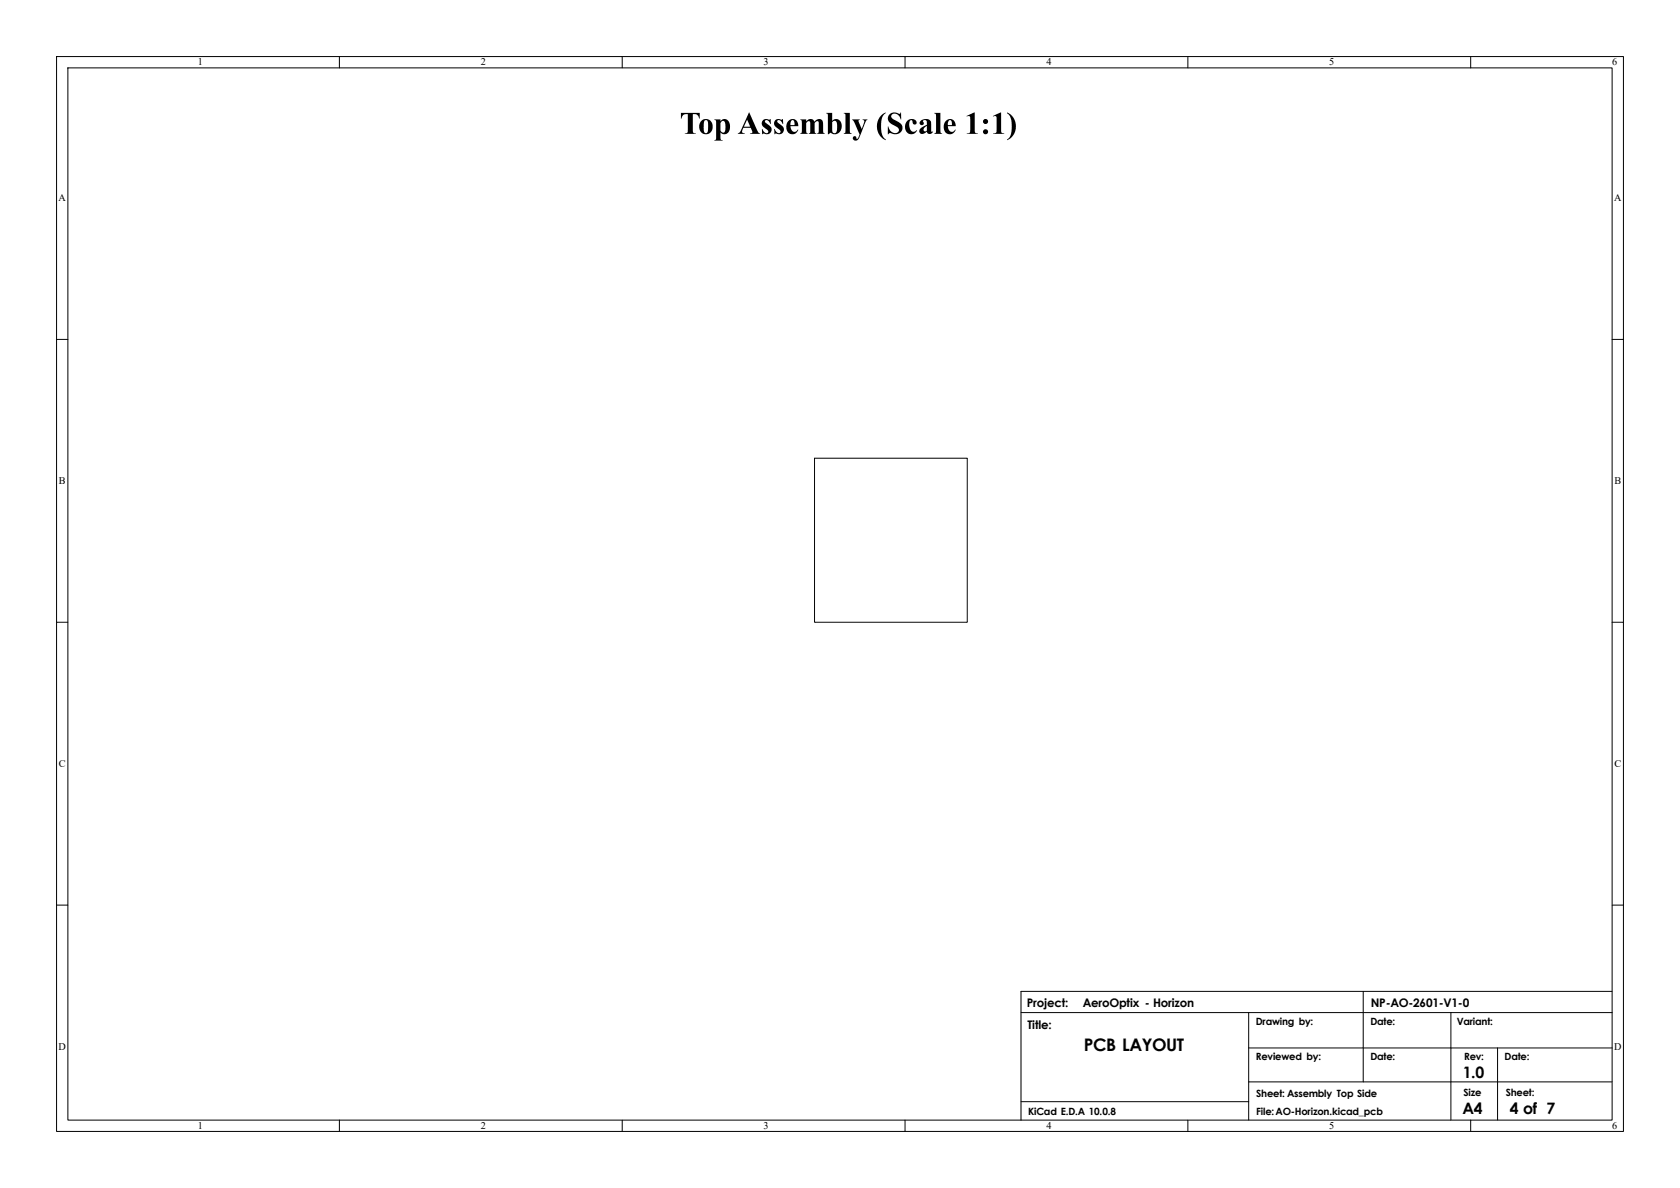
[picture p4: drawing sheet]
<svg xmlns="http://www.w3.org/2000/svg" width="297mm" height="210mm" viewBox="0 0 297 210" stroke-linecap="round" stroke-linejoin="round" font-family="sans-serif">
<defs><g id="words">
<text font-size="3.1" x="191.6" y="185.8">PCB LAYOUT</text>
<g font-size="2.8">
<text x="258.6" y="190.6">1.0</text>
<text x="258.6" y="197">A4</text>
<text x="266.9" y="197">4 of 7</text>
</g>
<g font-size="2.1">
<text x="181.5" y="177.9">Project:</text>
<text x="191.4" y="178">AeroOptix - Horizon</text>
<text x="242.4" y="178">NP-AO-2601-V1-0</text>
<text x="181.7" y="181.9">Title:</text>
</g>
<g font-size="1.8">
<text x="35" y="11.6">1</text>
<text x="85" y="11.6">2</text>
<text x="135" y="11.6">3</text>
<text x="185" y="11.6">4</text>
<text x="235" y="11.6">5</text>
<text x="285" y="11.6">6</text>
<text x="10.3" y="35.6">A</text>
<text x="285.3" y="35.6">A</text>
<text x="10.4" y="85.6">B</text>
<text x="285.4" y="85.6">B</text>
<text x="10.4" y="135.6">C</text>
<text x="285.4" y="135.6">C</text>
<text x="10.3" y="185.6">D</text>
<text x="222" y="181.3">Drawing by:</text>
<text x="242.3" y="181.2">Date:</text>
<text x="257.5" y="181.2">Variant:</text>
<text x="285.3" y="185.6">D</text>
<text x="222" y="187.4">Reviewed by:</text>
<text x="242.3" y="187.4">Date:</text>
<text x="258.8" y="187.5">Rev:</text>
<text x="266" y="187.4">Date:</text>
<text x="181.8" y="197.2">KiCad E.D.A 10.0.8</text>
<text x="222.1" y="197.2">File:AO-Horizon.kicad_pcb</text>
<text x="222.1" y="193.9">Sheet: Assembly Top Side</text>
<text x="258.7" y="193.7">Size</text>
<text x="266.2" y="193.7">Sheet:</text>
<text x="35" y="199.6">1</text>
<text x="85" y="199.6">2</text>
<text x="135" y="199.6">3</text>
<text x="185" y="199.6">4</text>
<text x="235" y="199.6">5</text>
<text x="285" y="199.6">6</text>
</g>
</g></defs>
<g fill="none" stroke="#000" stroke-width=".18">
<path d="M10 10h277v190h-277zM12 12h273v186h-273zM60 10v2M110 10v2M160 10v2M210 10v2M260 10v2M10 60h2M285 60h2M144 81h27v29h-27zM10 110h2M285 110h2"/>
<path d="M10 160h2M180.5 179h104.5M220.7 179v19M241 175.3v16M256.5 179v19M285 175.3h-104.5v22.7M285 160h2M60 198v2M110 198v2M160 198v2M180.5 194.8h40.2M210 198v2"/>
<path d="M220.7 191.3h64.3M220.7 185.3h64.3M260 198v2M264.7 185.3v12.7"/>
</g>
<g fill="#000">
<path d="M120.4 20h3.3v1l-.4-.7-.8-.1v3.1l.1 .2 .4 .2h-1.9l.4-.2 .1-.2v-3.1l-.7 .1-.5 .7zM149.2 20h1l.1 3.4 .2 .3h-1.3l.2-.2 .1-.4v-2.9zM155.7 20.5l.9-.6a2.62 2.62 0 0 0-.8 2.4 2.37 2.37 0 0 0 .8 2.3v.2a2.73 2.73 0 0 1-.9-4.3zM157.3 20.2a1.68 1.68 0 0 1 1.8-.1l.2-.2v1.2h-.1a.93 .93 0 0 0-.6-.9 .93 .93 0 0 0-1 .2l.1 .5 .8 .5a1.24 1.24 0 0 1 .9 1.8 1.83 1.83 0 0 1-2.1 .3l-.3 .2v-1.3h.1a1.1 1.1 0 0 0 .6 1 1.1 1.1 0 0 0 1.1-.1 .76 .76 0 0 0-.7-1.1 1.35 1.35 0 0 1-1.1-1.5zM165.2 20h1l.1 3.4 .3 .3h-1.4l.2-.2 .1-.4v-2.9zM170.9 20.5l1.4-.6v3.3l.2 .3 .4 .2h-2l.6-.3v-2.4l-.1-.4h-.5zM175.5 20.5l1.5-.6v3.3l.1 .3 .4 .2h-1.9l.6-.3v-2.4l-.1-.4h-.5zM124.1 21.3a1.31 1.31 0 0 1 1.9 .9 1.31 1.31 0 0 1-1.5 1.5l-.6-.4-.3-.7h.8v.6a.35 .35 0 0 0 .4 .3 .35 .35 0 0 0 .3-.3v-1.7a.37 .37 0 0 0-.4-.3 .37 .37 0 0 0-.3 .5v.9h-.8l.1-.7zM126.3 21.1h1.1v.3a.93 .93 0 0 1 1.1-.3 .93 .93 0 0 1 .6 1 1.13 1.13 0 0 1-.3 1.2 1.13 1.13 0 0 1-1.1 .3l-.3-.2v1.2l.4 .3h-1.5l.3-.3v-2.8h.8v1.3a.42 .42 0 0 0 .4 .4 .42 .42 0 0 0 .4-.4v-1.4a.41 .41 0 0 0-.5-.3 .41 .41 0 0 0-.3 .4h-.8l-.1-.5zM132.4 19.9l1.6 3.4 .4 .4h-1.8l.4-.3-.3-.8h-1.3l-.2 .8 .5 .3h-1.3l.5-.5 .4-.8h1.3l-.5-1.3-.6 1.3h-.2zM134.9 21.3a1.08 1.08 0 0 1 1.2-.1l.1-.2 .1 .9h-.1a.61 .61 0 0 0-.3-.6 .61 .61 0 0 0-.7 .1l.1 .2 .5 .4a.9 .9 0 0 1 .5 1.3 .9 .9 0 0 1-1.3 .3l-.3 .1v-.9a1.05 1.05 0 0 0 1 .7l.1-.4-.4-.3a.94 .94 0 0 1-.5-1.5zM137 21.3a1.08 1.08 0 0 1 1.2-.1l.2-.2 .1 .9h-.1a.61 .61 0 0 0-.3-.6 .61 .61 0 0 0-.7 .1v.2l.5 .4a.9 .9 0 0 1 .6 1.3 .9 .9 0 0 1-1.3 .3l-.3 .1v-.9a1.05 1.05 0 0 0 .9 .7l.2-.4-.4-.3a.94 .94 0 0 1-.6-1.5z"/>
<path d="M139.4 21.4a1.03 1.03 0 0 1 1.2-.3 1.03 1.03 0 0 1 .5 1.2h-1.4a.79 .79 0 0 0 1.1 .9l.3-.3v.1a1.1 1.1 0 0 1-1.3 .7 1.1 1.1 0 0 1-.8-1.3l.1-.4 1.4 .1-.1-.6-.3-.3-.3 .3-.1 .5h-.6zM141.5 21.1h1v.4a.79 .79 0 0 1 .8-.5 .79 .79 0 0 1 .7 .5 .82 .82 0 0 1 1-.4 .82 .82 0 0 1 .5 1v1.3l.3 .3h-1.3l.2-.3v-1.7a.31 .31 0 0 0-.2-.3 .31 .31 0 0 0-.4 .2l-.1 .2v1.6l.3 .3h-1.3l.2-.4v-1.6a.3 .3 0 0 0-.2-.3 .3 .3 0 0 0-.3 .2l-.2 .2v1.3l.1 .4 .2 .2h-1.3l.2-.2 .1-.4-.1-1.7zM146.1 20h1v1.4a1.04 1.04 0 0 1 1.3-.1 1.04 1.04 0 0 1 .4 1.3 1.17 1.17 0 0 1-.7 1 1.17 1.17 0 0 1-1.2-.1l-.5 .2v-2.1h.7v1.6a.4 .4 0 0 0 .4 .4 .4 .4 0 0 0 .4-.4l.1-1.3a.46 .46 0 0 0-.3-.5 .46 .46 0 0 0-.6 .2h-.7l-.1-1.4zM150.7 21.1h1.3l-.2 .2v.2l.5 1.3 .5-1.4-.3-.3h.8l-.2 .3-.9 2.4a1.27 1.27 0 0 1-.8 1 .41 .41 0 0 1-.6-.2 .41 .41 0 0 1 .5-.4l.1 .3h.2l.4-.7-1-2.3zM160.4 21.3a.91 .91 0 0 1 1-.3 .91 .91 0 0 1 .6 .8 .44 .44 0 0 1-.5 .1 .44 .44 0 0 1-.2-.5l-.3-.2a1.43 1.43 0 0 0 .4 2.1l.7-.2a1.15 1.15 0 0 1-1.5 .5 1.15 1.15 0 0 1-.6-1.4zM162.7 21.4a1.11 1.11 0 0 1 1.9 .3v1.5l.4 .1a.57 .57 0 0 1-.6 .4 .57 .57 0 0 1-.5-.4 .75 .75 0 0 1-.7 .4 .75 .75 0 0 1-.7-.4l.1-.4h.7l.2 .3 .4-.1v-.9l-.5 .4-.1 .3h-.7l.3-.4 1-.5-.1-.5a.33 .33 0 0 0-.4-.3 .33 .33 0 0 0-.1 .6 .39 .39 0 0 1-.6 .3 .39 .39 0 0 1 0-.7zM167.2 21.4a1.03 1.03 0 0 1 1.2-.3 1.03 1.03 0 0 1 .6 1.2h-1.4a.79 .79 0 0 0 1 .9l.3-.3 .1 .1a1.1 1.1 0 0 1-1.4 .7 1.1 1.1 0 0 1-.8-1.3l.1-.4 1.4 .1-.1-.6-.3-.3-.3 .3v.5h-.7zM178 19.9a2.7 2.7 0 0 1 1.6 2.4 2.7 2.7 0 0 1-1.6 2.5 2.64 2.64 0 0 0 .9-2.5 2.37 2.37 0 0 0-.9-2.3z"/>
<circle cx="174.2" cy="23.3" r=".45"/>
<circle cx="174.2" cy="21.5" r=".45"/>
</g>
<use href="#words"/>
</svg>
